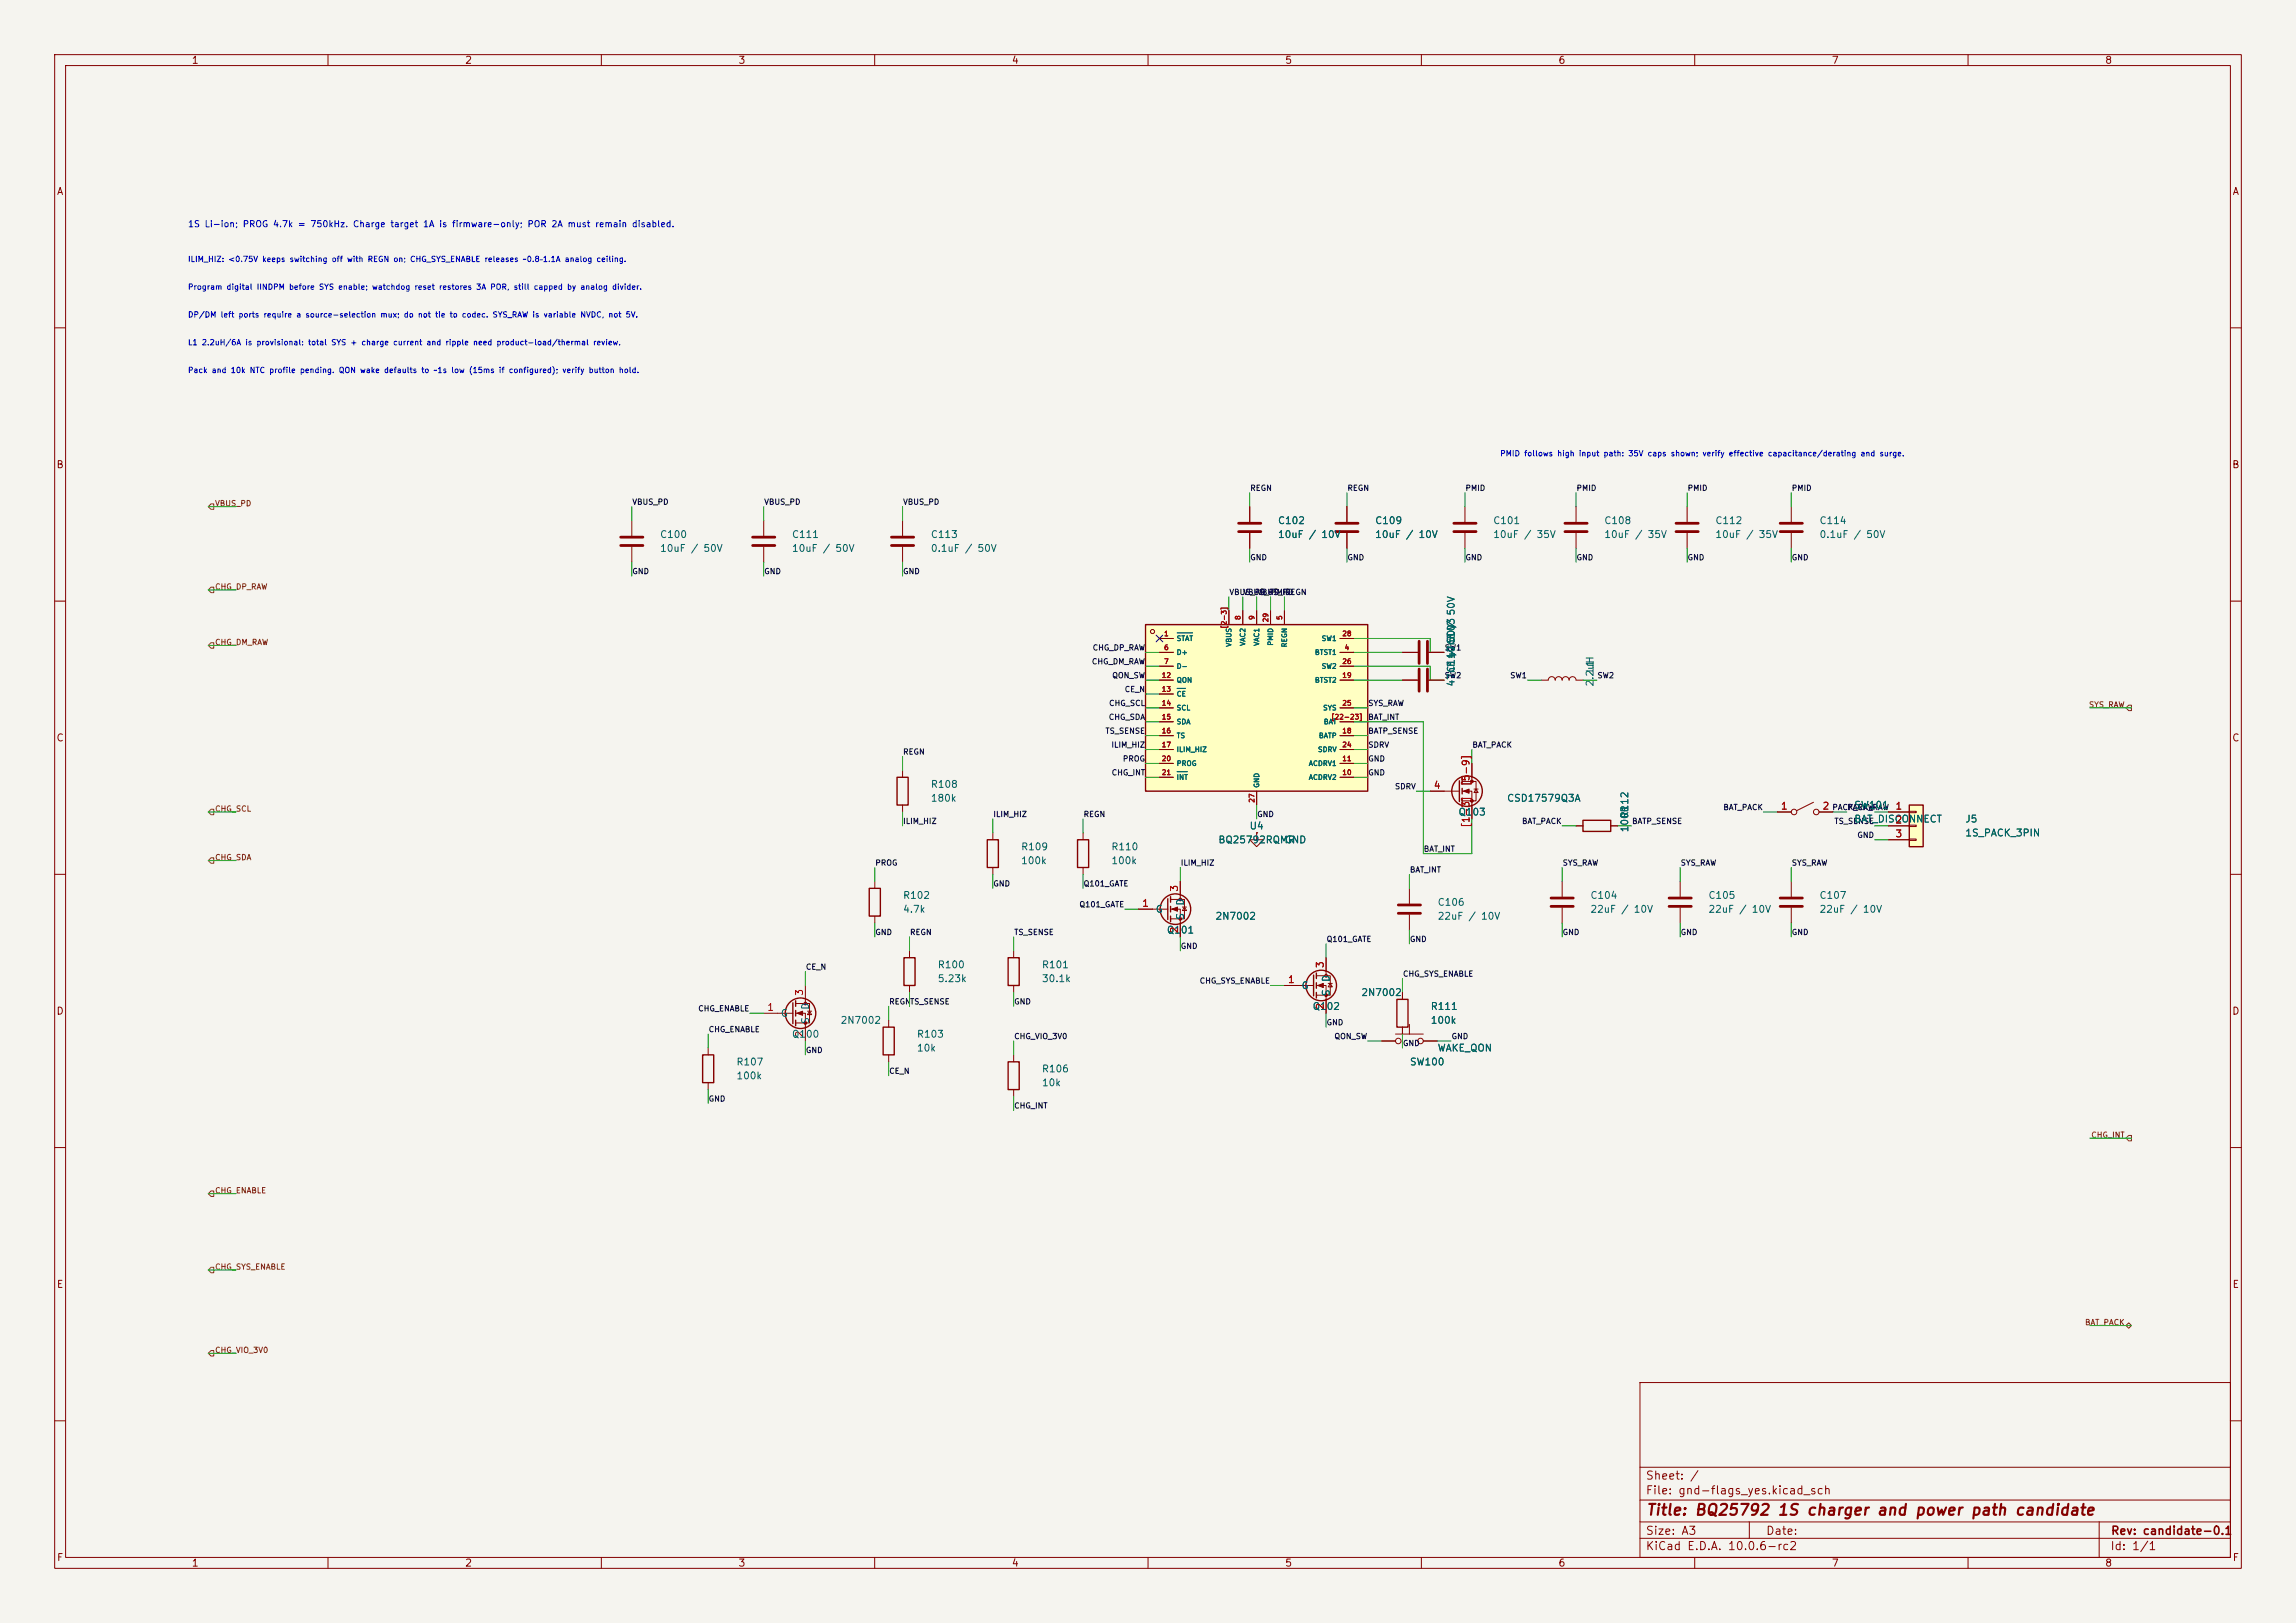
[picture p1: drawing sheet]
<svg xmlns="http://www.w3.org/2000/svg" width="420mm" height="297mm" viewBox="0 0 420 297" stroke-linecap="round" stroke-linejoin="round" font-family="sans-serif">
<defs><g id="words">
<text font-size="2" fill="#840000" x="301" y="277.8">Title: BQ25792 1S charger and power path candidate</text>
<g font-size="1.5" fill="#840000">
<text x="300.9" y="273.8">File: gnd-flags_yes.kicad_sch</text>
<text x="300.9" y="271.1">Sheet: /</text>
<text x="300.9" y="281.2">Size: A3</text>
<text x="322.9" y="281.2">Date:</text>
<text x="386" y="281.2">Rev: candidate-0.1</text>
<text x="300.9" y="284">KiCad E.D.A. 10.0.6-rc2</text>
<text x="385.9" y="284">Id: 1/1</text>
</g>
<g font-size="1.3" fill="#840000">
<text x="35" y="12">1</text>
<text x="85" y="12">2</text>
<text x="135" y="12">3</text>
<text x="185" y="12">4</text>
<text x="235" y="12">5</text>
<text x="285" y="12">6</text>
<text x="335" y="12">7</text>
<text x="385" y="12">8</text>
<text x="10.3" y="36">A</text>
<text x="408.3" y="36">A</text>
<text x="10.2" y="86">B</text>
<text x="408.2" y="86">B</text>
<text x="10.2" y="136">C</text>
<text x="408.2" y="136">C</text>
<text x="10.2" y="186">D</text>
<text x="408.2" y="186">D</text>
<text x="10.3" y="236">E</text>
<text x="408.3" y="236">E</text>
<text x="10.3" y="286">F</text>
<text x="35" y="287">1</text>
<text x="85" y="287">2</text>
<text x="135" y="287">3</text>
<text x="185" y="287">4</text>
<text x="235" y="287">5</text>
<text x="285" y="287">6</text>
<text x="335" y="287">7</text>
<text x="385" y="287">8</text>
<text x="408.3" y="286">F</text>
</g>
<g font-size="1.3" fill="#006464">
<text x="120.6" y="98.8">C100</text>
<text x="120.6" y="101.3">10uF / 50V</text>
<text x="144.8" y="98.8">C111</text>
<text x="144.8" y="101.3">10uF / 50V</text>
<text x="170.2" y="98.8">C113</text>
<text x="170.2" y="101.3">0.1uF / 50V</text>
<text x="233.7" y="96.2">C102</text>
<text x="233.7" y="98.8">10uF / 10V</text>
<text x="251.4" y="96.2">C109</text>
<text x="251.4" y="98.8">10uF / 10V</text>
<text x="273" y="96.2">C101</text>
<text x="273" y="98.8">10uF / 35V</text>
<text x="293.4" y="96.2">C108</text>
<text x="293.4" y="98.8">10uF / 35V</text>
<text x="313.7" y="96.2">C112</text>
<text x="313.7" y="98.8">10uF / 35V</text>
<text x="332.7" y="96.2">C114</text>
<text x="332.7" y="98.8">0.1uF / 50V</text>
<text x="266.4" y="125.7" transform="rotate(-90 266.4 125.7)">47nF 47nF / 50V</text>
<text x="266.4" y="123.2" transform="rotate(-90 266.4 123.2)">C110C103</text>
<text x="266.4" y="120.7" transform="rotate(-90 266.4 120.7)">47nF / 50V</text>
<text x="266.4" y="120.1" transform="rotate(-90 266.4 120.1)">/ 50V</text>
<text x="291.8" y="125.7" transform="rotate(-90 291.8 125.7)">2.2uH</text>
<text x="291.8" y="123.2" transform="rotate(-90 291.8 123.2)">L1</text>
<text x="170.2" y="144.5">R108</text>
<text x="170.2" y="147">180k</text>
<text x="266.7" y="149.6">Q103</text>
<text x="275.6" y="147">CSD17579Q3A</text>
<text x="298.1" y="149.9" transform="rotate(-90 298.1 149.9)">R112</text>
<text x="339.1" y="148.3">SW101</text>
<text x="186.7" y="155.9">R109</text>
<text x="203.2" y="155.9">R110</text>
<text x="222.8" y="154.6">BQ25792RQMR</text>
<text x="228.5" y="152.1">U4</text>
<text x="234.9" y="154.6">GND</text>
<text x="298.1" y="152.4" transform="rotate(-90 298.1 152.4)">100R</text>
<text x="339.1" y="150.8">BAT_DISCONNECT</text>
<text x="359.4" y="150.8">J5</text>
<text x="359.4" y="153.4">1S_PACK_3PIN</text>
<text x="186.7" y="158.4">100k</text>
<text x="203.2" y="158.4">100k</text>
<text x="165.1" y="164.8">R102</text>
<text x="165.1" y="167.3">4.7k</text>
<text x="211.3" y="167.3">G</text>
<text x="216.9" y="165.8" transform="rotate(-90 216.9 165.8)">D</text>
<text x="262.9" y="166.1">C106</text>
<text x="290.8" y="164.8">C104</text>
<text x="290.8" y="167.3">22uF / 10V</text>
<text x="312.4" y="164.8">C105</text>
<text x="312.4" y="167.3">22uF / 10V</text>
<text x="332.7" y="164.8">C107</text>
<text x="332.7" y="167.3">22uF / 10V</text>
<text x="213.3" y="171.1">Q101</text>
<text x="216.9" y="168.4" transform="rotate(-90 216.9 168.4)">S</text>
<text x="222.2" y="168.6">2N7002</text>
<text x="262.9" y="168.6">22uF / 10V</text>
<text x="171.4" y="177.5">R100</text>
<text x="190.5" y="177.5">R101</text>
<text x="243.5" y="179.8" transform="rotate(-90 243.5 179.8)">D</text>
<text x="148.3" y="184.9" transform="rotate(-90 148.3 184.9)">D</text>
<text x="171.4" y="180">5.23k</text>
<text x="190.5" y="180">30.1k</text>
<text x="238" y="181.3">G</text>
<text x="240" y="185.1">Q102</text>
<text x="243.5" y="182.4" transform="rotate(-90 243.5 182.4)">S</text>
<text x="248.9" y="182.6">2N7002</text>
<text x="261.6" y="185.1">R111</text>
<text x="142.7" y="186.4">G</text>
<text x="144.8" y="190.2">Q100</text>
<text x="148.3" y="187.5" transform="rotate(-90 148.3 187.5)">S</text>
<text x="153.7" y="187.7">2N7002</text>
<text x="167.6" y="190.2">R103</text>
<text x="261.6" y="187.7">100k</text>
<text x="134.6" y="195.3">R107</text>
<text x="134.6" y="197.8">100k</text>
<text x="167.6" y="192.7">10k</text>
<text x="190.5" y="196.5">R106</text>
<text x="257.8" y="195.3">SW100</text>
<text x="262.9" y="192.7">WAKE_QON</text>
<text x="190.5" y="199.1">10k</text>
</g>
<g font-size="1.3" fill="#a90000">
<text x="269.1" y="143.9" transform="rotate(-90 269.1 143.9)">[5-9]</text>
<text x="262.2" y="144.6">4</text>
<text x="325.7" y="148.5">1</text>
<text x="333.3" y="148.5">2</text>
<text x="346.6" y="148.5">1</text>
<text x="269.1" y="151.6" transform="rotate(-90 269.1 151.6)">[1-3]</text>
<text x="346.6" y="151">2</text>
<text x="346.6" y="153.5">3</text>
<text x="208.8" y="166.2">1</text>
<text x="215.8" y="163.3" transform="rotate(-90 215.8 163.3)">3</text>
<text x="215.8" y="170.9" transform="rotate(-90 215.8 170.9)">2</text>
<text x="242.4" y="177.3" transform="rotate(-90 242.4 177.3)">3</text>
<text x="140.2" y="185.3">1</text>
<text x="147.2" y="182.3" transform="rotate(-90 147.2 182.3)">3</text>
<text x="235.5" y="180.2">1</text>
<text x="242.4" y="184.9" transform="rotate(-90 242.4 184.9)">2</text>
<text x="147.2" y="190" transform="rotate(-90 147.2 190)">2</text>
</g>
<text font-size="1.2" fill="#0000c2" x="34.3" y="41.9">1S Li-ion; PROG 4.7k = 750kHz. Charge target 1A is firmware-only; POR 2A must remain disabled.</text>
<g font-size="1" fill="#0000c2">
<text x="34.3" y="53.3">Program digital IINDPM before SYS enable; watchdog reset restores 3A POR, still capped by analog divider.</text>
<text x="34.3" y="48.2">ILIM_HIZ: &lt;0.75V keeps switching off with REGN on; CHG_SYS_ENABLE releases ~0.8–1.1A analog ceiling.</text>
<text x="34.3" y="58.3">DP/DM left ports require a source-selection mux; do not tie to codec. SYS_RAW is variable NVDC, not 5V.</text>
<text x="34.3" y="63.4">L1 2.2uH/6A is provisional: total SYS + charge current and ripple need product-load/thermal review.</text>
<text x="34.3" y="68.5">Pack and 10k NTC profile pending. QON wake defaults to ~1s low (15ms if configured); verify button hold.</text>
<text x="274.3" y="83.7">PMID follows high input path: 35V caps shown; verify effective capacitance/derating and surge.</text>
</g>
<g font-size="1" fill="#725600">
<text x="39.3" y="92.9">VBUS_PD</text>
<text x="39.3" y="108.1">CHG_DP_RAW</text>
<text x="39.3" y="118.3">CHG_DM_RAW</text>
<text x="382" y="129.7">SYS_RAW</text>
<text x="39.3" y="148.8">CHG_SCL</text>
<text x="39.3" y="157.7">CHG_SDA</text>
<text x="382.4" y="208.5">CHG_INT</text>
<text x="39.3" y="218.6">CHG_ENABLE</text>
<text x="39.3" y="232.6">CHG_SYS_ENABLE</text>
<text x="381.3" y="242.7">BAT_PACK</text>
<text x="39.3" y="247.8">CHG_VIO_3V0</text>
</g>
<g font-size="1" fill="#0f0f0f">
<text x="115.6" y="92.6">VBUS_PD</text>
<text x="139.7" y="92.6">VBUS_PD</text>
<text x="165.1" y="92.6">VBUS_PD</text>
<text x="228.6" y="90.1">REGN</text>
<text x="246.4" y="90.1">REGN</text>
<text x="268" y="90.1">PMID</text>
<text x="288.3" y="90.1">PMID</text>
<text x="308.6" y="90.1">PMID</text>
<text x="327.7" y="90.1">PMID</text>
<text x="115.6" y="105.3">GND</text>
<text x="139.7" y="105.3">GND</text>
<text x="165.1" y="105.3">GND</text>
<text x="228.6" y="102.8">GND</text>
<text x="246.4" y="102.8">GND</text>
<text x="268" y="102.8">GND</text>
<text x="288.3" y="102.8">GND</text>
<text x="308.6" y="102.8">GND</text>
<text x="327.7" y="102.8">GND</text>
<text x="224.8" y="109.1">VBUS_PD</text>
<text x="227.3" y="109.1">VBUS_PD</text>
<text x="229.9" y="109.1">VBUS_PD</text>
<text x="232.4" y="109.1">PMID</text>
<text x="235" y="109.1">REGN</text>
<text x="199.8" y="119.3">CHG_DP_RAW</text>
<text x="264.2" y="119.3">SW1</text>
<text x="199.6" y="121.8">CHG_DM_RAW</text>
<text x="203.3" y="124.4">QON_SW</text>
<text x="264.2" y="124.4">SW2</text>
<text x="276.2" y="124.4">SW1</text>
<text x="292.1" y="124.4">SW2</text>
<text x="202.7" y="132">CHG_SDA</text>
<text x="202.8" y="129.4">CHG_SCL</text>
<text x="205.6" y="126.9">CE_N</text>
<text x="250.2" y="132">BAT_INT</text>
<text x="250.2" y="129.4">SYS_RAW</text>
<text x="202.1" y="134.5">TS_SENSE</text>
<text x="203.2" y="137.1">ILIM_HIZ</text>
<text x="250.2" y="134.5">BATP_SENSE</text>
<text x="250.2" y="137.1">SDRV</text>
<text x="269.2" y="137.1">BAT_PACK</text>
<text x="165.1" y="138.3">REGN</text>
<text x="203.3" y="142.1">CHG_INT</text>
<text x="205.3" y="139.6">PROG</text>
<text x="250.2" y="139.6">GND</text>
<text x="250.2" y="142.1">GND</text>
<text x="181.6" y="149.8">ILIM_HIZ</text>
<text x="198.1" y="149.8">REGN</text>
<text x="229.9" y="149.8">GND</text>
<text x="255.1" y="144.7">SDRV</text>
<text x="315.1" y="148.5">BAT_PACK</text>
<text x="335.1" y="148.5">PACK_RAW</text>
<text x="337.8" y="148.5">PACK_RAW</text>
<text x="165.1" y="151">ILIM_HIZ</text>
<text x="278.3" y="151">BAT_PACK</text>
<text x="298.5" y="151">BATP_SENSE</text>
<text x="335.5" y="151">TS_SENSE</text>
<text x="339.7" y="153.6">GND</text>
<text x="160" y="158.6">PROG</text>
<text x="215.9" y="158.6">ILIM_HIZ</text>
<text x="257.8" y="159.9">BAT_INT</text>
<text x="260.4" y="156.1">BAT_INT</text>
<text x="285.8" y="158.6">SYS_RAW</text>
<text x="307.3" y="158.6">SYS_RAW</text>
<text x="327.7" y="158.6">SYS_RAW</text>
<text x="181.6" y="162.5">GND</text>
<text x="197.3" y="166.3">Q101_GATE</text>
<text x="198.1" y="162.5">Q101_GATE</text>
<text x="160" y="171.3">GND</text>
<text x="166.4" y="171.3">REGN</text>
<text x="185.4" y="171.3">TS_SENSE</text>
<text x="215.9" y="173.9">GND</text>
<text x="242.6" y="172.6">Q101_GATE</text>
<text x="257.8" y="172.6">GND</text>
<text x="285.8" y="171.3">GND</text>
<text x="307.3" y="171.3">GND</text>
<text x="327.7" y="171.3">GND</text>
<text x="147.3" y="177.7">CE_N</text>
<text x="256.5" y="179">CHG_SYS_ENABLE</text>
<text x="127.6" y="185.3">CHG_ENABLE</text>
<text x="162.6" y="184">REGNTS_SENSE</text>
<text x="185.4" y="184">GND</text>
<text x="219.4" y="180.2">CHG_SYS_ENABLE</text>
<text x="129.5" y="189.1">CHG_ENABLE</text>
<text x="185.4" y="190.4">CHG_VIO_3V0</text>
<text x="242.6" y="187.9">GND</text>
<text x="244" y="190.4">QON_SW</text>
<text x="256.5" y="191.7">GND</text>
<text x="265.4" y="190.4">GND</text>
<text x="147.3" y="192.9">GND</text>
<text x="162.6" y="196.7">CE_N</text>
<text x="129.5" y="201.8">GND</text>
<text x="185.4" y="203.1">CHG_INT</text>
</g>
<g font-size=".9" fill="#a90000">
<text x="227.1" y="113.5" transform="rotate(-90 227.1 113.5)">8</text>
<text x="229.7" y="113.5" transform="rotate(-90 229.7 113.5)">9</text>
<text x="232.2" y="114" transform="rotate(-90 232.2 114)">29</text>
<text x="234.7" y="113.5" transform="rotate(-90 234.7 113.5)">5</text>
<text x="212.8" y="116.6">1</text>
<text x="212.8" y="119.2">6</text>
<text x="224.6" y="115.1" transform="rotate(-90 224.6 115.1)">[2-3]</text>
<text x="245.4" y="116.6">28</text>
<text x="245.9" y="119.2">4</text>
<text x="212.4" y="124.3">12</text>
<text x="212.8" y="121.7">7</text>
<text x="245.4" y="124.3">19</text>
<text x="245.4" y="121.7">26</text>
<text x="212.4" y="126.8">13</text>
<text x="212.4" y="129.3">14</text>
<text x="212.4" y="131.9">15</text>
<text x="243.4" y="131.9">[22-23]</text>
<text x="245.4" y="129.3">25</text>
<text x="212.4" y="134.4">16</text>
<text x="212.4" y="137">17</text>
<text x="245.4" y="134.4">18</text>
<text x="245.4" y="137">24</text>
<text x="212.4" y="139.5">20</text>
<text x="212.4" y="142">21</text>
<text x="245.4" y="142">10</text>
<text x="245.4" y="139.5">11</text>
<text x="229.7" y="147" transform="rotate(-90 229.7 147)">27</text>
</g>
<g font-size=".9" fill="#006464">
<text x="215.1" y="117.5">STAT</text>
<text x="225.5" y="118.5" transform="rotate(-90 225.5 118.5)">VBUS</text>
<text x="228" y="118.3" transform="rotate(-90 228 118.3)">VAC2</text>
<text x="230.6" y="118.3" transform="rotate(-90 230.6 118.3)">VAC1</text>
<text x="233.1" y="118.3" transform="rotate(-90 233.1 118.3)">PMID</text>
<text x="235.6" y="118.6" transform="rotate(-90 235.6 118.6)">REGN</text>
<text x="241.7" y="117.5">SW1</text>
<text x="215.1" y="120.1">D+</text>
<text x="215.1" y="122.6">D−</text>
<text x="215.1" y="125.1">QON</text>
<text x="240.4" y="120.1">BTST1</text>
<text x="240.4" y="125.1">BTST2</text>
<text x="241.7" y="122.6">SW2</text>
<text x="215.1" y="127.7">CE</text>
<text x="215.1" y="130.2">SCL</text>
<text x="241.9" y="130.2">SYS</text>
<text x="215.1" y="132.8">SDA</text>
<text x="215.1" y="135.3">TS</text>
<text x="215.1" y="137.8">ILIM_HIZ</text>
<text x="241" y="137.8">SDRV</text>
<text x="241.2" y="135.3">BATP</text>
<text x="242.1" y="132.8">BAT</text>
<text x="215.1" y="140.4">PROG</text>
<text x="215.1" y="142.9">INT</text>
<text x="239.3" y="142.9">ACDRV2</text>
<text x="239.3" y="140.4">ACDRV1</text>
<text x="230.6" y="144.3" transform="rotate(-90 230.6 144.3)">GND</text>
</g>
</g></defs>
<path d="M0 0h420v297h-420z" fill="#f5f4ef" stroke="#f5f4ef" stroke-width=".18"/>
<g fill="none" stroke="#840000" stroke-width=".18">
<path d="M10 10h400v277h-400zM12 12h396v273h-396zM60 10v2M110 10v2M160 10v2M210 10v2M260 10v2M310 10v2M360 10v2M10 60h2M408 60h2M10 110h2"/>
<path d="M408 110h2M10 160h2M229.9 152.4v1.3h1.2l-1.2 1.2-1.3-1.2h1.3M229.9 152.4h.1M408 160h2M327.7 161.3v2.8M327.7 166.1v2.8M252.7 190.5h2.6M255.3 189.2h5M257.8 187.5v1.7M260.3 190.5h2.6M10 210h2"/>
<path d="M408 210h2M300 253h108v32h-108zM10 260h2M300 278.5h108M300 274.5h108M300 268.5h108M320 278.5v3M384 278.5v6.5M408 260h2M60 285v2M110 285v2M160 285v2"/>
<path d="M210 285v2M260 285v2M300 281.5h108M310 285v2M360 285v2"/>
<circle cx="255.8" cy="190.5" r=".51"/>
<circle cx="259.8" cy="190.5" r=".51"/>
</g>
<path d="M325.6 164.3h4.1M325.6 165.9h4.1" fill="none" stroke="#840000" stroke-width=".51"/>
<path d="M209.5 114.3h40.7v30.5h-40.7z" fill="#ffffc2"/>
<g fill="none" stroke="#840000" stroke-width=".25">
<path d="M209.5 114.3h40.7v30.5h-40.7zM213.6 164.5v3.8M214.1 164.1v1M214.1 165.9v1M214.1 167.6v1.1"/>
<circle cx="215" cy="166.4" r="2.79"/>
</g>
<g fill="none" stroke="#840000" stroke-width=".18">
<path d="M288.3 92.7v2.8M288.3 97.5v2.8M308.6 92.7v2.8M308.6 97.5v2.8M327.7 92.7v2.8M327.7 97.5v2.8M212.1 116.8h2.5M212.1 119.4h2.5M224.8 111.8v2.5M227.3 111.8v2.5M229.9 111.8v2.5M232.4 111.8v2.5"/>
<path d="M234.9 111.8v2.5M245.1 116.8h2.5M245.1 119.4h2.5M212.1 121.9h2.5M212.1 139.7h2.5M212.1 124.5h2.5M212.1 127h2.5M212.1 129.5h2.5M212.1 132.1h2.5M212.1 134.6h2.5M212.1 137.2h2.5M245.1 121.9h2.5"/>
<path d="M245.1 139.7h2.5M245.1 124.5h2.5M245.1 129.5h2.5M245.1 132.1h2.5M245.1 134.6h2.5M245.1 137.2h2.5M212.1 142.2h2.5M229.9 144.8v2.5M245.1 142.2h2.5M208.3 166.4h5.3M214.1 164.6h2.6v3.5h-2.6M214.1 166.4h1.8v5.1"/>
<path d="M215.9 161.3v3.3M216.3 166h.7M216.7 166l.3 .6h-.7z"/>
<circle cx="210.8" cy="115.6" r=".38"/>
</g>
<path d="M215.3 115.8h2.8M215.3 126h1.6M215.3 141.2h1.9" fill="none" stroke="#006464" stroke-width=".18"/>
<g fill="#840000" stroke="#840000" stroke-width=".18">
<path d="M214.4 166.4l1-.4v.8z"/>
<circle cx="215.9" cy="164.6" r=".25"/>
<circle cx="215.9" cy="168.1" r=".25"/>
</g>
<path d="M286.3 95.8h4M286.3 97.3h4M306.6 95.8h4M306.6 97.3h4M325.6 95.8h4.1M325.6 97.3h4.1" fill="none" stroke="#840000" stroke-width=".51"/>
<path d="M349.2 147.3h2.6v7.6h-2.6z" fill="#ffffc2"/>
<g fill="none" stroke="#840000" stroke-width=".25">
<path d="M164.1 142.2h2v5.1h-2zM180.6 153.7h2v5.1h-2zM197.1 153.7h2v5.1h-2zM267 142.9v3.8M267.5 142.5v1M267.5 144.3v1M267.5 146.1v1M289.6 150.1h5v2h-5zM349.2 147.3h2.6v7.6h-2.6zM159 162.6h2v5h-2zM165.4 175.3h2v5h-2zM184.4 175.3h2v5h-2z"/>
<path d="M240.3 178.4v3.8M240.8 178.1v1M240.8 179.8v1M128.5 193h2.1v5.1h-2.1zM145 183.5v3.8M145.5 183.1v1.1M145.5 184.9v1M145.5 186.7v1M161.5 188h2.1v5h-2.1zM184.4 194.3h2v5.1h-2zM240.8 181.6v1M255.5 182.9h2.1v5.1h-2.1z"/>
<circle cx="268.4" cy="144.8" r="2.79"/>
<circle cx="146.4" cy="185.4" r="2.79"/>
<circle cx="241.7" cy="180.3" r="2.79"/>
</g>
<g fill="none" stroke="#840000" stroke-width=".18">
<path d="M115.6 95.3v2.7M139.7 95.3v2.7M165.1 95.3v2.7M228.6 92.7v2.8M228.6 97.5v2.8M246.4 92.7v2.8M246.4 97.5v2.8M268 92.7v2.8M268 97.5v2.8M115.6 100.1v2.8M139.7 100.1v2.8M165.1 100.1v2.8"/>
<path d="M212.1 119.4h2.5M212.1 116.8h2.5M224.8 111.8v2.5M227.3 111.8v2.5M229.9 111.8v2.5M232.4 111.8v2.5M234.9 111.8v2.5M245.1 119.4h2.5M245.1 116.8h2.5M256.5 119.4h2.8M261.4 119.4h2.8M212.1 124.5h2.5"/>
<path d="M212.1 121.9h2.5M212.1 139.7h2.5M212.1 127h2.5M212.1 129.5h2.5M212.1 132.1h2.5M212.1 134.6h2.5M212.1 137.2h2.5M245.1 124.5h2.5M245.1 121.9h2.5M245.1 139.7h2.5M245.1 129.5h2.5M245.1 132.1h2.5"/>
<path d="M245.1 134.6h2.5M245.1 137.2h2.5M256.5 124.5h2.8M261.4 124.5h2.8M269.2 139.7v3.3M281.9 124.5h1.3a.64 .64 0 0 1 .6-.7 .64 .64 0 0 1 .7 .7 .64 .64 0 0 1 .6-.7 .64 .64 0 0 1 .6 .7 .64 .64 0 0 1 .7-.7 .64 .64 0 0 1 .6 .7 .64 .64 0 0 1 .7-.7 .64 .64 0 0 1 .6 .7h1.3M165.1 141v1.2M165.1 147.3v1.3M181.6 152.4v1.3M181.6 158.8v1.2M198.1 152.4v1.3M198.1 158.8v1.2"/>
<path d="M212.1 142.2h2.5M229.9 152.4h.1M229.9 144.8v2.5M245.1 142.2h2.5M261.6 144.8h5.4M267.5 143h2.5v3.6h-2.5M267.5 144.8h1.7v5.1M269.6 144.4h.8M270 144.4l.4 .6h-.8zM288.3 151.1h1.3M294.6 151.1h1.3M325.1 148.6h2.6"/>
<path d="M331.7 146.8l-3 1.5M332.7 148.6h2.6M345.4 148.6h3.8M345.4 151.1h3.8M345.4 153.7h3.8M349.2 148.5h1.3v.2h-1.3zM349.2 151h1.3v.3h-1.3zM349.2 153.5h1.3v.3h-1.3zM160 161.3v1.3M160 167.6v1.3M166.4 174v1.3M185.4 174v1.3"/>
<path d="M208.3 166.4h2.5M215.9 161.3v2.5M215.9 168.9v2.6M240.8 178.6h2.5v3.5h-2.5M242.6 175.3v3.3M243 180h.7M243.3 180l.4 .6h-.7zM257.8 162.6v2.8M257.8 167.4v2.8M285.7 161.3v2.8M285.7 166.1v2.8M307.3 161.3v2.8"/>
<path d="M307.3 166.1v2.8M129.5 191.8v1.2M129.5 198.1v1.3M139.7 185.4h5.3M145.5 183.6h2.6v3.6h-2.6M145.5 185.4h1.8v5.1M147.3 180.3v3.3M147.7 185h.8M148.1 185l.4 .7h-.8zM162.6 186.7v1.3M162.6 193v1.3M166.4 180.3v1.3"/>
<path d="M185.4 180.3v1.3M185.4 193v1.3M185.4 199.4v1.3M234.9 180.3h5.4M240.8 180.3h1.8v5.1M252.7 190.5h2.6M256.5 181.6v1.3M256.5 188v1.2M260.3 190.5h2.6"/>
<circle cx="328.2" cy="148.6" r=".51"/>
<circle cx="332.2" cy="148.6" r=".51"/>
</g>
<g fill="none" stroke="#840000" stroke-width=".51">
<path d="M113.5 98.3h4.1M113.5 99.8h4.1M137.7 98.3h4M137.7 99.8h4M163.1 98.3h4M163.1 99.8h4M226.6 95.8h4M226.6 97.3h4M244.3 95.8h4.1M244.3 97.3h4.1M265.9 95.8h4.1M265.9 97.3h4.1"/>
<path d="M259.6 117.3v4.1M261.1 117.3v4.1M259.6 122.4v4.1M261.1 122.4v4.1M255.8 165.6h4M255.8 167.1h4M283.7 164.3h4.1M283.7 165.9h4.1M305.3 164.3h4.1M305.3 165.9h4.1"/>
</g>
<g fill="#840000" stroke="#840000" stroke-width=".18">
<path d="M241 180.3l1.1-.3v.7z"/>
<path d="M267.7 144.8l1-.4v.8z"/>
<path d="M145.8 185.4l1-.4v.8z"/>
<circle cx="242.6" cy="178.6" r=".25"/>
<circle cx="242.6" cy="182.1" r=".25"/>
<circle cx="269.2" cy="143" r=".25"/>
<circle cx="269.2" cy="146.6" r=".25"/>
<circle cx="147.3" cy="183.6" r=".25"/>
<circle cx="147.3" cy="187.2" r=".25"/>
</g>
<path d="M38.6 92.2h.5v1h-.5l-.5-.5zM38.6 107.4h.5v1.1h-.5l-.5-.5zM38.6 117.6h.5v1h-.5l-.5-.5zM388.9 129.5l.5-.5h.5v1h-.5zM38.6 157h.5v1h-.5l-.5-.5zM38.6 148.1h.5v1h-.5l-.5-.5zM38.1 218.4l.5-.5h.5v1h-.5zM388.9 208.3l.5-.5h.5v1h-.5zM38.1 232.4l.5-.5h.5v1h-.5zM38.1 247.6l.5-.4h.5v.9h-.5zM388.9 242.6l.5-.5 .5 .5-.5 .5z" fill="none" stroke="#725600" stroke-width=".18"/>
<g fill="none" stroke="#009600" stroke-width=".18">
<path d="M38.1 92.7h5.1M115.6 92.7v2.6M139.7 92.7v2.6M165.1 92.7v2.6M228.6 90.2v2.5M246.4 90.2v2.5M268 90.2v2.5M288.3 90.2v2.5M308.6 90.2v2.5M327.7 90.2v2.5M38.1 108h5.1M38.1 118.1h5.1"/>
<path d="M115.6 102.9v2.5M139.7 102.9v2.5M165.1 102.9v2.5M209.5 119.4h2.6M224.8 109.2v2.6M227.3 109.2v2.6M228.6 100.3v2.6M229.9 109.2v2.6M232.4 109.2v2.6M234.9 109.2v2.6M246.4 100.3v2.6M247.6 116.8h14v2.6h2.6"/>
<path d="M247.6 119.4h8.9M268 100.3v2.6M288.3 100.3v2.6M308.6 100.3v2.6M327.7 100.3v2.6M165.1 138.4v2.6M209.5 124.5h2.6M209.5 121.9h2.6M209.5 132.1h2.6M209.5 134.6h2.6M209.5 137.2h2.6M209.5 139.7h2.6"/>
<path d="M209.5 127h2.6M209.5 129.5h2.6M247.6 121.9h14v2.6h2.6M247.6 124.5h8.9M247.6 132.1h12.7v24.1h8.9v-6.3M247.6 134.6h2.6M247.6 137.2h2.6M247.6 139.7h2.6M247.6 129.5h2.6M269.2 137.2v2.5M279.4 124.5h2.5M289.6 124.5h2.5"/>
<path d="M382.3 129.5h7.6M38.1 148.6h5.1M38.1 157.5h5.1M160 158.8v2.5M165.1 148.6v2.5M181.6 149.9v2.5M198.1 149.9v2.5M209.5 142.2h2.6M215.9 158.8v2.5M229.9 147.3v2.6M247.6 142.2h2.6M259.1 144.8h2.5"/>
<path d="M285.7 158.8v2.5M285.7 151.1h2.6M295.9 151.1h2.5M307.3 158.8v2.5M322.6 148.6h2.5M327.7 158.8v2.5M335.3 148.6h2.5M342.9 148.6h2.5M342.9 151.1h2.5M342.9 153.7h2.5M147.3 177.8v2.5M160 168.9v2.6"/>
<path d="M166.4 171.5v2.5M181.6 160v2.6M185.4 171.5v2.5M198.1 160v2.6M205.7 166.4h2.6M215.9 171.5v2.5M242.6 172.7v2.6M256.5 179.1v2.5M257.8 160v2.6M257.8 170.2v2.5M285.7 168.9v2.6M307.3 168.9v2.6"/>
<path d="M327.7 168.9v2.6M129.5 189.2v2.6M129.5 199.4v2.5M137.2 185.4h2.5M147.3 190.5v2.5M162.6 184.2v2.5M162.6 194.3v2.6M166.4 181.6v2.6M185.4 181.6v2.6M185.4 190.5v2.5M232.4 180.3h2.5M242.6 185.4v2.6"/>
<path d="M250.2 190.5h2.5M256.5 189.2v2.6M262.9 190.5h2.5M38.1 218.4h5.1M185.4 200.7v2.5M382.3 208.3h7.6M38.1 232.4h5.1M38.1 247.6h5.1M382.3 242.6h7.6"/>
</g>
<path d="M211.5 116.2l1.2 1.2M212.7 116.2l-1.2 1.2" fill="none" stroke="#000084" stroke-width=".18"/>
<path d="M215.3 115.8h2.8M215.3 126h1.6M215.3 141.2h1.9" fill="none" stroke="#006464" stroke-width=".18"/>
<use href="#words"/>
</svg>
